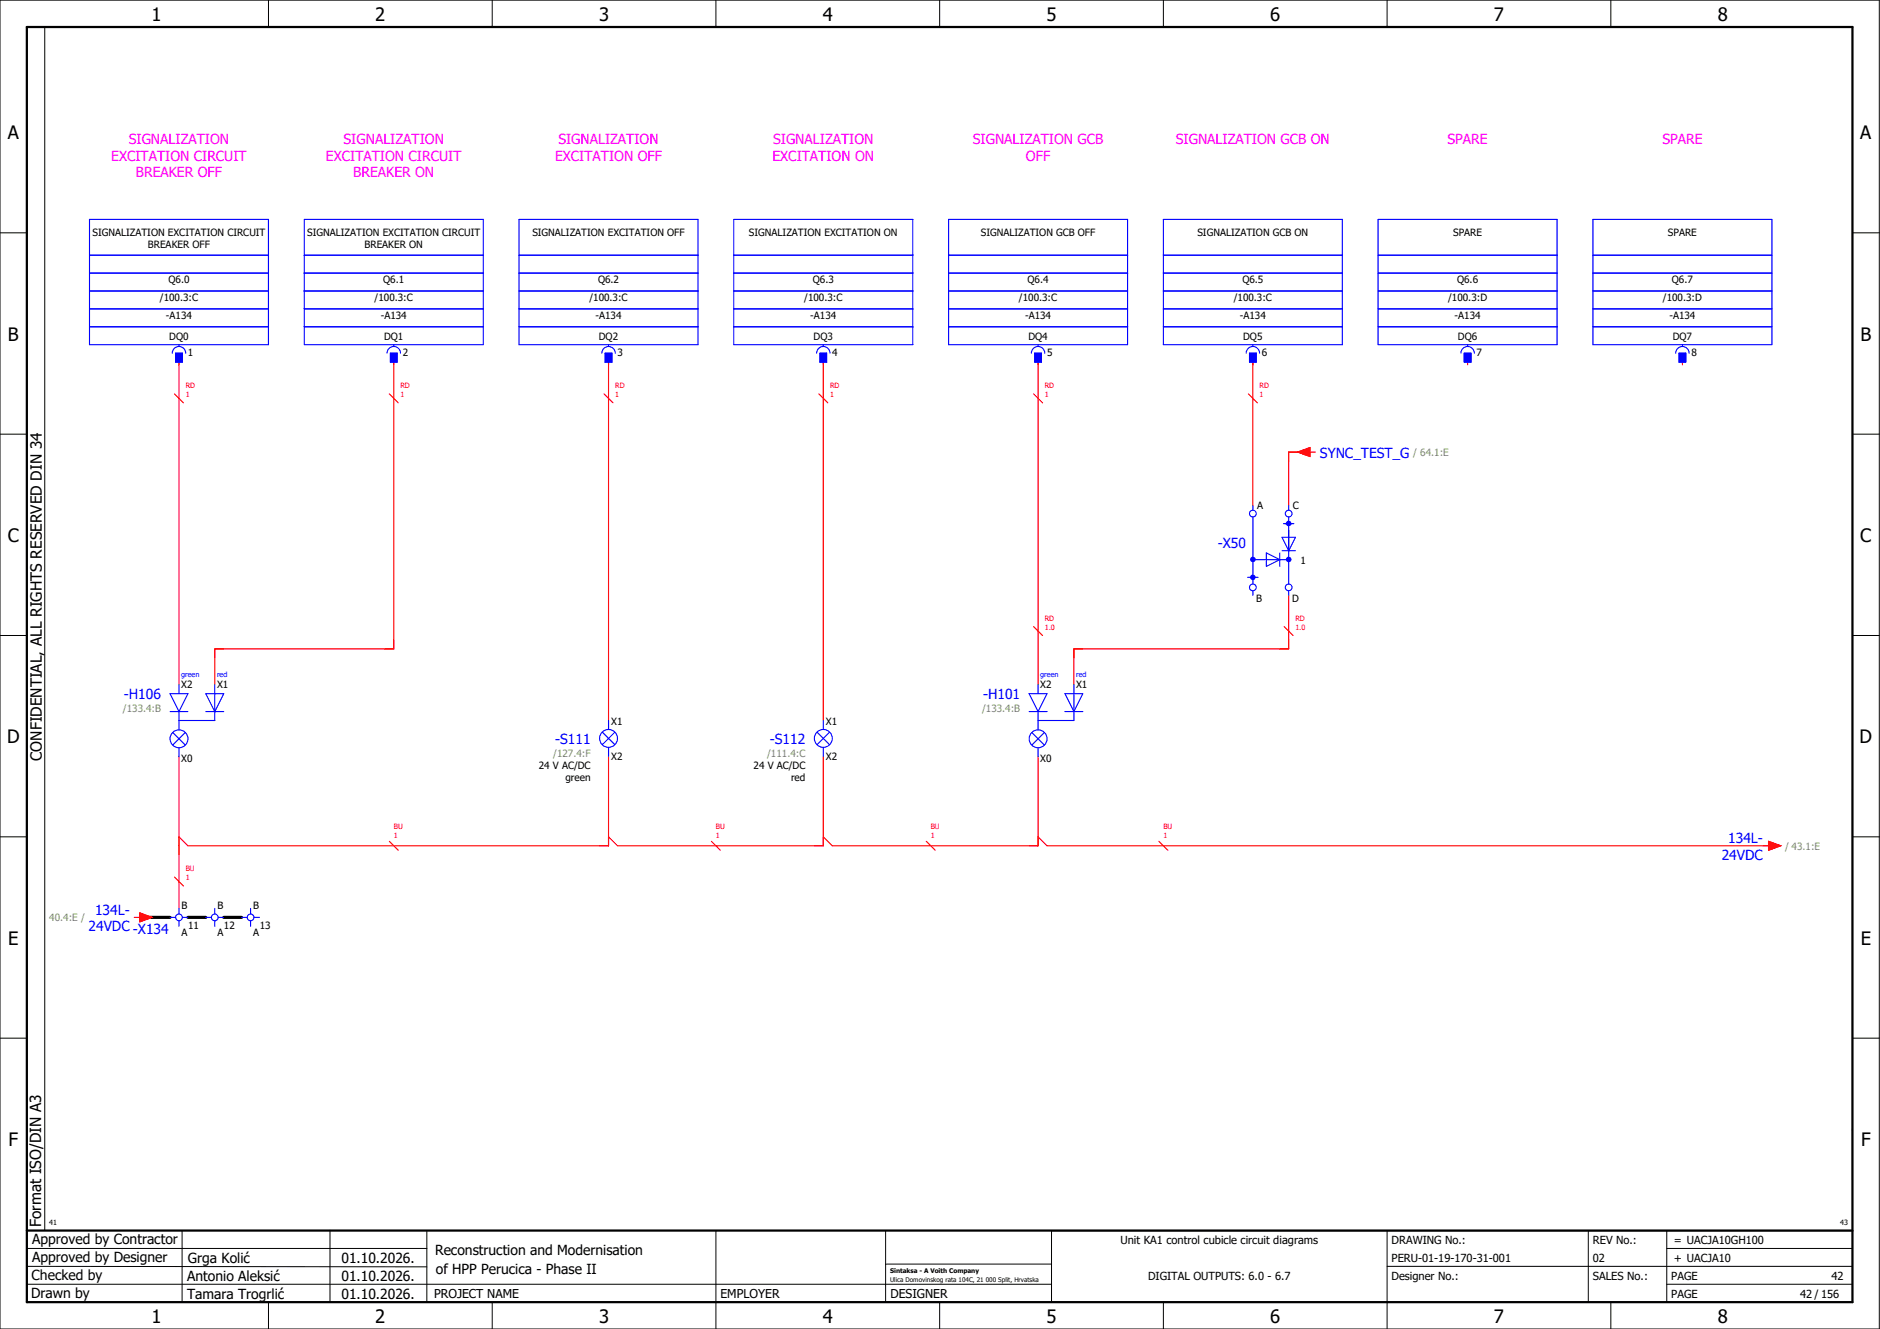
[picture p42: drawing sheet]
<svg xmlns="http://www.w3.org/2000/svg" width="420mm" height="297mm" viewBox="0 0 420 297" stroke-linecap="round" stroke-linejoin="round" font-family="sans-serif">
<defs><g id="words">
<g font-size="4.1">
<text x="33.9" y="4.7">1</text>
<text x="83.9" y="4.7">2</text>
<text x="133.9" y="4.7">3</text>
<text x="183.9" y="4.7">4</text>
<text x="233.9" y="4.7">5</text>
<text x="283.9" y="4.7">6</text>
<text x="333.9" y="4.7">7</text>
<text x="383.9" y="4.7">8</text>
<text x="1.8" y="31.2">A</text>
<text x="415.8" y="31.2">A</text>
<text x="1.8" y="76.2">B</text>
<text x="415.8" y="76.2">B</text>
<text x="1.8" y="121.2">C</text>
<text x="415.8" y="121.2">C</text>
<text x="1.6" y="166.2">D</text>
<text x="415.6" y="166.2">D</text>
<text x="1.8" y="211.2">E</text>
<text x="415.8" y="211.2">E</text>
<text x="1.9" y="256.2">F</text>
<text x="415.9" y="256.2">F</text>
<text x="33.9" y="295.7">1</text>
<text x="83.9" y="295.7">2</text>
<text x="133.9" y="295.7">3</text>
<text x="183.9" y="295.7">4</text>
<text x="233.9" y="295.7">5</text>
<text x="283.9" y="295.7">6</text>
<text x="333.9" y="295.7">7</text>
<text x="383.9" y="295.7">8</text>
</g>
<g font-size="3.4">
<text x="9.4" y="170" transform="rotate(-90 9.4 170)">CONFIDENTIAL, ALL RIGHTS RESERVED DIN 34</text>
<text x="9.2" y="274.3" transform="rotate(-90 9.2 274.3)">Format ISO/DIN A3</text>
</g>
<g font-size="3.1" fill="#f0f">
<text x="24.9" y="35.9">EXCITATION CIRCUIT</text>
<text x="28.8" y="32.1">SIGNALIZATION</text>
<text x="72.9" y="35.9">EXCITATION CIRCUIT</text>
<text x="76.8" y="32.1">SIGNALIZATION</text>
<text x="124.1" y="35.9">EXCITATION OFF</text>
<text x="124.8" y="32.1">SIGNALIZATION</text>
<text x="172.6" y="35.9">EXCITATION ON</text>
<text x="172.8" y="32.1">SIGNALIZATION</text>
<text x="217.4" y="32.1">SIGNALIZATION GCB</text>
<text x="229.3" y="35.9">OFF</text>
<text x="262.8" y="32.1">SIGNALIZATION GCB ON</text>
<text x="323.5" y="32.1">SPARE</text>
<text x="371.5" y="32.1">SPARE</text>
<text x="30.4" y="39.6">BREAKER OFF</text>
<text x="79" y="39.6">BREAKER ON</text>
</g>
<g font-size="3.1" fill="#00f">
<text x="295" y="102.3">SYNC_TEST_G</text>
<text x="272.1" y="122.6">-X50</text>
<text x="27.7" y="156.3">-H106</text>
<text x="219.7" y="156.3">-H101</text>
<text x="124.1" y="166.3">-S111</text>
<text x="172.1" y="166.3">-S112</text>
<text x="386.2" y="188.4">134L-</text>
<text x="384.8" y="192.1">24VDC</text>
<text x="19.8" y="208.1">24VDC -X134</text>
<text x="21.2" y="204.4">134L-</text>
</g>
<g font-size="3.1">
<text x="7.2" y="278.1">Approved by Contractor</text>
<text x="97.2" y="280.5">Reconstruction and Modernisation</text>
<text x="7.1" y="286.1">Checked by</text>
<text x="7.2" y="282.1">Approved by Designer</text>
<text x="41.8" y="286.2">Antonio Aleksić</text>
<text x="42" y="282.3">Grga Kolić</text>
<text x="76.3" y="282.3">01.10.2026.</text>
<text x="76.3" y="286.3">01.10.2026.</text>
<text x="97.4" y="284.8">of HPP Perucica - Phase II</text>
<text x="6.9" y="290">Drawn by</text>
<text x="41.8" y="290.3">Tamara Trogrlić</text>
<text x="76.3" y="290.3">01.10.2026.</text>
</g>
<g font-size="2.7">
<text x="97" y="290.1">PROJECT NAME</text>
<text x="161" y="290.1">EMPLOYER</text>
<text x="199" y="290.1">DESIGNER</text>
</g>
<g font-size="2.5">
<text x="250.4" y="278">Unit KA1 control cubicle circuit diagrams</text>
<text x="311" y="278">DRAWING No.:</text>
<text x="356" y="278">REV No.:</text>
<text x="374.1" y="278">= UACJA10GH100</text>
<text x="256.6" y="286">DIGITAL OUTPUTS: 6.0 - 6.7</text>
<text x="311" y="286">Designer No.:</text>
<text x="311" y="282">PERU-01-19-170-31-001</text>
<text x="356" y="286">SALES No.:</text>
<text x="356" y="282">02</text>
<text x="373.5" y="286">PAGE</text>
<text x="374.1" y="282.1">+ UACJA10</text>
<text x="409.3" y="286">42</text>
<text x="373.5" y="290">PAGE</text>
<text x="402.3" y="290">42 / 156</text>
</g>
<g font-size="2.2">
<text x="20.7" y="52.8">SIGNALIZATION EXCITATION CIRCUIT</text>
<text x="68.7" y="52.8">SIGNALIZATION EXCITATION CIRCUIT</text>
<text x="119" y="52.8">SIGNALIZATION EXCITATION OFF</text>
<text x="167.4" y="52.8">SIGNALIZATION EXCITATION ON</text>
<text x="219.2" y="52.8">SIGNALIZATION GCB OFF</text>
<text x="267.6" y="52.8">SIGNALIZATION GCB ON</text>
<text x="324.8" y="52.8">SPARE</text>
<text x="372.8" y="52.8">SPARE</text>
<text x="33.1" y="55.5">BREAKER OFF</text>
<text x="81.5" y="55.5">BREAKER ON</text>
<text x="37.6" y="63.3">Q6.0</text>
<text x="85.6" y="63.3">Q6.1</text>
<text x="133.6" y="63.3">Q6.2</text>
<text x="181.6" y="63.3">Q6.3</text>
<text x="229.6" y="63.3">Q6.4</text>
<text x="277.6" y="63.3">Q6.5</text>
<text x="325.6" y="63.3">Q6.6</text>
<text x="373.6" y="63.3">Q6.7</text>
<text x="35.7" y="67.3">/100.3:C</text>
<text x="37.1" y="71.3">-A134</text>
<text x="83.7" y="67.3">/100.3:C</text>
<text x="85.1" y="71.3">-A134</text>
<text x="131.7" y="67.3">/100.3:C</text>
<text x="133.1" y="71.3">-A134</text>
<text x="179.7" y="67.3">/100.3:C</text>
<text x="181.1" y="71.3">-A134</text>
<text x="227.7" y="67.3">/100.3:C</text>
<text x="229.1" y="71.3">-A134</text>
<text x="275.7" y="67.3">/100.3:C</text>
<text x="277.1" y="71.3">-A134</text>
<text x="323.6" y="67.3">/100.3:D</text>
<text x="325.1" y="71.3">-A134</text>
<text x="371.6" y="67.3">/100.3:D</text>
<text x="373.1" y="71.3">-A134</text>
<text x="37.8" y="76.1">DQ0</text>
<text x="85.8" y="76.1">DQ1</text>
<text x="133.8" y="76.1">DQ2</text>
<text x="181.8" y="76.1">DQ3</text>
<text x="229.8" y="76.1">DQ4</text>
<text x="277.8" y="76.1">DQ5</text>
<text x="325.8" y="76.1">DQ6</text>
<text x="373.8" y="76.1">DQ7</text>
<text x="42" y="79.5">1</text>
<text x="90" y="79.5">2</text>
<text x="138" y="79.5">3</text>
<text x="186" y="79.5">4</text>
<text x="234" y="79.5">5</text>
<text x="282" y="79.5">6</text>
<text x="330" y="79.5">7</text>
<text x="378" y="79.5">8</text>
<text x="281" y="113.7">A</text>
<text x="289" y="113.7">C</text>
<text x="290.6" y="125.9">1</text>
<text x="280.8" y="134.5">B</text>
<text x="288.8" y="134.5">D</text>
<text x="40.5" y="153.8">X2</text>
<text x="48.5" y="153.8">X1</text>
<text x="232.5" y="153.8">X2</text>
<text x="240.5" y="153.8">X1</text>
<text x="136.6" y="162">X1</text>
<text x="184.6" y="162">X1</text>
<text x="40.5" y="170.3">X0</text>
<text x="120.4" y="171.9">24 V AC/DC</text>
<text x="136.6" y="169.9">X2</text>
<text x="168.4" y="171.9">24 V AC/DC</text>
<text x="184.6" y="169.9">X2</text>
<text x="232.5" y="170.3">X0</text>
<text x="126.4" y="174.6">green</text>
<text x="176.8" y="174.6">red</text>
<text x="40.6" y="203.2">B</text>
<text x="48.6" y="203.2">B</text>
<text x="56.6" y="203.2">B</text>
<text x="40.6" y="209.2">A</text>
<text x="42.1" y="207.6">11</text>
<text x="48.6" y="209.2">A</text>
<text x="50.1" y="207.6">12</text>
<text x="56.6" y="209.2">A</text>
<text x="58.1" y="207.6">13</text>
</g>
<g font-size="2.2" fill="#7ca552">
<text x="315.8" y="101.9">/ 64.1:E</text>
<text x="27.5" y="159.2">/133.4:B</text>
<text x="219.5" y="159.2">/133.4:B</text>
<text x="123.6" y="169.2">/127.4:F</text>
<text x="171.5" y="169.2">/111.4:C</text>
<text x="399" y="189.9">/ 43.1:E</text>
<text x="11" y="205.9">40.4:E /</text>
</g>
<g font-size="1.6" fill="#f00">
<text x="41.5" y="88.7">1</text>
<text x="41.5" y="86.8">RD</text>
<text x="89.5" y="88.7">1</text>
<text x="89.5" y="86.8">RD</text>
<text x="137.5" y="88.7">1</text>
<text x="137.5" y="86.8">RD</text>
<text x="185.5" y="88.7">1</text>
<text x="185.5" y="86.8">RD</text>
<text x="233.5" y="88.7">1</text>
<text x="233.5" y="86.8">RD</text>
<text x="281.5" y="88.7">1</text>
<text x="281.5" y="86.8">RD</text>
<text x="233.5" y="140.7">1.0</text>
<text x="233.5" y="138.8">RD</text>
<text x="289.5" y="140.7">1.0</text>
<text x="289.5" y="138.8">RD</text>
<text x="88" y="185.3">BU</text>
<text x="160" y="185.3">BU</text>
<text x="208" y="185.3">BU</text>
<text x="260" y="185.3">BU</text>
<text x="88" y="187.2">1</text>
<text x="160" y="187.2">1</text>
<text x="208" y="187.2">1</text>
<text x="260" y="187.2">1</text>
<text x="41.5" y="196.7">1</text>
<text x="41.5" y="194.8">BU</text>
</g>
<g font-size="1.6" fill="#00f">
<text x="40.5" y="151.2">green</text>
<text x="48.5" y="151.2">red</text>
<text x="232.5" y="151.2">green</text>
<text x="240.5" y="151.2">red</text>
</g>
<g font-size="1.6">
<text x="11" y="273.7">41</text>
<text x="411.2" y="273.7">43</text>
</g>
<g font-size="1.4">
<text x="198.9" y="284.4">Sintaksa - A Voith Company</text>
<text x="198.9" y="286.4">Ulica Domovinskog rata 104C, 21 000 Split, Hrvatska</text>
</g>
</g></defs>
<g fill="none" stroke="#000" stroke-width=".22">
<path d="M0 0h420v297h-420zM10 6v269M60 0v6M110 0v6M160 0v6M210 0v6M260 0v6M310 0v6M360 0v6M0 52h6M414 52h6M0 97h6"/>
<path d="M414 97h6M0 142h6M414 142h6M414 176.3v87.4M0 187h6M414 187h6M0 232h6M414 232h6M6 279h89.4M40.7 275v16M73.7 274.9v16M95.4 275.1v16"/>
<path d="M160 275v22M197.9 275.1v16M310 275v22M355 275v16M372.5 279h41.5M372.5 275v16M414 275h-179v16M6 283l89.4 .1M6 287h229M60 291v6M110 291v6M197.9 282.5h37.1"/>
<path d="M210 291v6M260 291v6M310 283h104M360 291v6M372.5 287h41.5"/>
</g>
<path d="M6 6h408v285h-408zM6 275h408" fill="none" stroke="#000" stroke-width=".5"/>
<g fill="none" stroke="#f00" stroke-width=".25">
<path d="M39 88l2 2M40 81v72M87 88l2 2M88 81v64h-40v8M135 88l2 2M136 81v80M183 88l2 2M184 81v80M231 88l2 2M232 81v72M279 88l2 2M280 81v32"/>
<path d="M328 81v.5M376 81v.5M292 101h-4v12M288 133v12h-48v8M231 140l2 2M287 140l2 2M40 169v34M136 169v20h-94l-2-2M184 169v20h-46l-2-2M232 169v20h-46l-2-2M39 196l2 2M159 188l2 2"/>
<path d="M207 188l2 2M232 187l2 2h162M259 188l2 2"/>
</g>
<path d="M32 205h6M42 205h4M50 205h4" fill="none" stroke="#000" stroke-width=".7"/>
<g fill="none" stroke="#00f" stroke-width=".25">
<path d="M20 49h40v28h-40zM20 57h40M68 49h40v28h-40zM68 57h40M116 49h40v28h-40zM116 57h40M164 49h40v28h-40zM164 57h40M212 49h40v28h-40zM212 57h40M260 49h40v28h-40zM260 57h40"/>
<path d="M308 49h40v28h-40zM308 57h40M356 49h40v28h-40zM356 57h40M20 61h40M20 69h40M20 73h40M20 65h40M38.5 78.9a1.5 1.5 0 0 1 1.5-1.5 1.5 1.5 0 0 1 1.5 1.5M39.3 78.9h1.5v2h-1.5zM40 77v.3M68 61h40"/>
<path d="M68 69h40M68 73h40M68 65h40M86.5 78.9a1.5 1.5 0 0 1 1.5-1.5 1.5 1.5 0 0 1 1.5 1.5M87.3 78.9h1.5v2h-1.5zM88 77v.3M116 61h40M116 69h40M116 73h40M116 65h40M134.5 78.9a1.5 1.5 0 0 1 1.5-1.5 1.5 1.5 0 0 1 1.5 1.5M135.3 78.9h1.5v2h-1.5z"/>
<path d="M136 77v.3M164 61h40M164 69h40M164 73h40M164 65h40M182.5 78.9a1.5 1.5 0 0 1 1.5-1.5 1.5 1.5 0 0 1 1.5 1.5M183.3 78.9h1.5v2h-1.5zM184 77v.3M212 61h40M212 69h40M212 73h40M212 65h40"/>
<path d="M230.5 78.9a1.5 1.5 0 0 1 1.5-1.5 1.5 1.5 0 0 1 1.5 1.5M231.3 78.9h1.5v2h-1.5zM232 77v.3M260 61h40M260 69h40M260 73h40M260 65h40M278.5 78.9a1.5 1.5 0 0 1 1.5-1.5 1.5 1.5 0 0 1 1.5 1.5M279.3 78.9h1.5v2h-1.5zM280 77v.3M308 61h40M308 69h40"/>
<path d="M308 73h40M308 65h40M326.5 78.9a1.5 1.5 0 0 1 1.5-1.5 1.5 1.5 0 0 1 1.5 1.5M327.3 78.9h1.5v2h-1.5zM328 77v.3M356 61h40M356 69h40M356 73h40M356 65h40M374.5 78.9a1.5 1.5 0 0 1 1.5-1.5 1.5 1.5 0 0 1 1.5 1.5M375.2 78.9h1.5v2h-1.5zM376 77v.3"/>
<path d="M230 155h4l-2 4zM230 159h4M232 153v2M232 159v4M238 159h4M238 155h4l-2 4zM240 153v8h-8M134.6 163.6l2.8 2.8M136 161v2M136 167v2M137.4 163.6l-2.8 2.8M182.6 163.6l2.8 2.8"/>
<path d="M184 161v2M184 167v2M185.4 163.6l-2.8 2.8M230.6 163.7l2.8 2.8M232 167.2v2M233.4 163.7l-2.8 2.8M38 205h1.3M40 203v1.3M40 205.8v1.2M40.8 205h1.2M46 205h1.2M48 203v1.3"/>
<path d="M48 205.8v1.2M48.8 205h1.2M54 205h1.2M56 203v1.3M56 205.8v1.2M56.7 205h1.3"/>
<circle cx="136" cy="165" r="2"/>
<circle cx="184" cy="165" r="2"/>
<circle cx="232" cy="165.1" r="2"/>
<circle cx="40" cy="205" r=".75"/>
<circle cx="48" cy="205" r=".75"/>
<circle cx="56" cy="205" r=".75"/>
</g>
<g fill="#00f" stroke="#00f" stroke-width=".22">
<path d="M39.3 78.9h1.5v2h-1.5z"/>
<path d="M87.3 78.9h1.5v2h-1.5z"/>
<path d="M135.3 78.9h1.5v2h-1.5z"/>
<path d="M183.3 78.9h1.5v2h-1.5z"/>
<path d="M231.3 78.9h1.5v2h-1.5z"/>
<path d="M279.3 78.9h1.5v2h-1.5z"/>
<path d="M327.3 78.9h1.5v2h-1.5z"/>
<path d="M375.2 78.9h1.5v2h-1.5z"/>
</g>
<circle cx="280" cy="129" r=".62" fill="#00f"/>
<g fill="none" stroke="#00f" stroke-width=".25">
<path d="M288 118.5v12M286.5 123.1h3"/>
<circle cx="280" cy="131.3" r=".75"/>
</g>
<circle cx="288" cy="125" r=".63" fill="#00f"/>
<path d="M280 125.1h8M283 123.6l3 1.5-3 1.5zM286 123.6v3M286.5 120.1h3l-1.5 3z" fill="none" stroke="#00f" stroke-width=".25"/>
<circle cx="280" cy="125" r=".63" fill="#00f"/>
<path d="M280 115.5v15" fill="none" stroke="#00f" stroke-width=".25"/>
<circle cx="288" cy="117" r=".63" fill="#00f"/>
<g fill="none" stroke="#00f" stroke-width=".25">
<path d="M280 113v1M286.8 117h2.4M287 117h2M288 113v1M288 115.5v7M278.8 129h2.4M280 132v1M288 132v1M38 155h4l-2 4zM38 159h4M40 153v2M40 159v4"/>
<path d="M46 159h4M46 155h4l-2 4zM48 153v8h-8M38.6 163.7l2.8 2.8M40 167.2v2M41.4 163.7l-2.8 2.8"/>
<circle cx="280" cy="114.8" r=".75"/>
<circle cx="288" cy="114.8" r=".75"/>
<circle cx="288" cy="131.3" r=".75"/>
<circle cx="40" cy="165.1" r="2"/>
</g>
<path d="M290 101l2.8-1v2zM292.8 101h1.2M87 188l2 2M394 189h1.2M395.2 188l2.8 1-2.8 1zM30 205h1.3M31.3 204l2.7 1-2.7 1z" fill="none" stroke="#f00" stroke-width=".25"/>
<g fill="#f00" stroke="#f00" stroke-width=".22">
<path d="M290 101l2.8-1v2z"/>
<path d="M31.3 204l2.7 1-2.7 1z"/>
<path d="M395.2 188l2.8 1-2.8 1z"/>
</g>
<use href="#words"/>
</svg>
